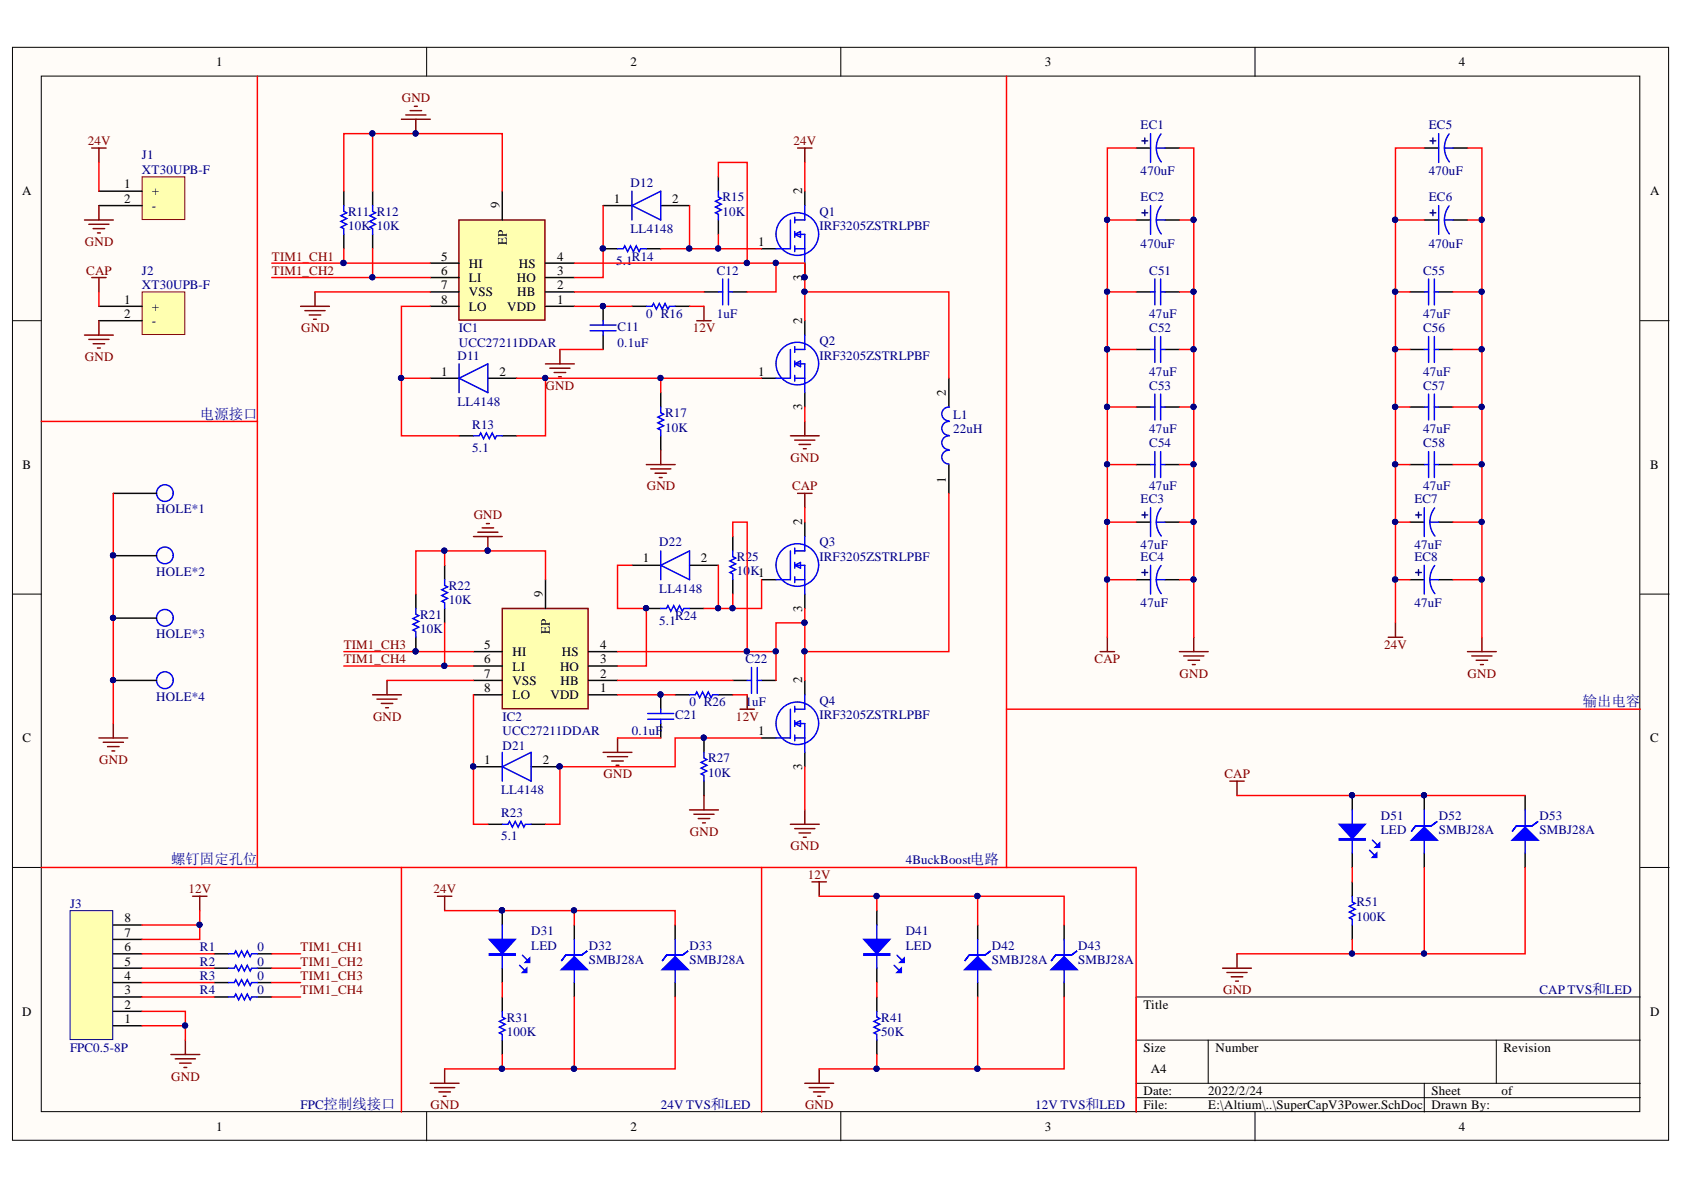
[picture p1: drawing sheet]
<svg xmlns="http://www.w3.org/2000/svg" width="297mm" height="210mm" viewBox="0 0 297 210" stroke-linecap="round" stroke-linejoin="round" font-family="sans-serif">
<defs><g id="words">
<g font-size="2.5" fill="#000080">
<text x="35.3" y="73.8">电源接口</text>
<text x="279.2" y="124.6">输出电容</text>
<text x="30.2" y="152.5">螺钉固定孔位</text>
</g>
<g font-size="2.3">
<text x="38.1" y="11.7">1</text>
<text x="111.2" y="11.7">2</text>
<text x="184.3" y="11.7">3</text>
<text x="257.3" y="11.7">4</text>
<text x="3.9" y="34.5">A</text>
<text x="21.9" y="33.2">1</text>
<text x="21.9" y="35.7">2</text>
<text x="26.8" y="34.5">+</text>
<text x="108.2" y="35.7">1</text>
<text x="118.6" y="35.7">2</text>
<text x="141.5" y="34.2" transform="rotate(-90 141.5 34.2)">2</text>
<text x="291.1" y="34.5">A</text>
<text x="26.8" y="37">-</text>
<text x="88.1" y="36.8" transform="rotate(-90 88.1 36.8)">9</text>
<text x="77.8" y="46">5</text>
<text x="82.7" y="47.2">HI</text>
<text x="89.4" y="43.3" transform="rotate(-90 89.4 43.3)">EP</text>
<text x="91.5" y="47.2">HS</text>
<text x="98.3" y="46">4</text>
<text x="133.7" y="43.4">1</text>
<text x="21.9" y="53.6">1</text>
<text x="77.8" y="53.6">8</text>
<text x="77.8" y="51">7</text>
<text x="77.8" y="48.5">6</text>
<text x="82.7" y="52.3">VSS</text>
<text x="82.7" y="49.8">LI</text>
<text x="91.2" y="49.8">HO</text>
<text x="91.3" y="52.3">HB</text>
<text x="98.3" y="53.6">1</text>
<text x="98.3" y="51">2</text>
<text x="98.3" y="48.5">3</text>
<text x="141.5" y="49.6" transform="rotate(-90 141.5 49.6)">3</text>
<text x="21.9" y="56.1">2</text>
<text x="26.8" y="54.8">+</text>
<text x="26.8" y="57.4">-</text>
<text x="82.7" y="54.8">LO</text>
<text x="89.5" y="54.8">VDD</text>
<text x="141.5" y="57.1" transform="rotate(-90 141.5 57.1)">2</text>
<text x="77.8" y="66.2">1</text>
<text x="88.1" y="66.2">2</text>
<text x="133.7" y="66.2">1</text>
<text x="166.9" y="69.8" transform="rotate(-90 166.9 69.8)">2</text>
<text x="141.5" y="72.4" transform="rotate(-90 141.5 72.4)">3</text>
<text x="4" y="82.7">B</text>
<text x="291.1" y="82.7">B</text>
<text x="166.9" y="85.2" transform="rotate(-90 166.9 85.2)">1</text>
<text x="141.5" y="92.6" transform="rotate(-90 141.5 92.6)">2</text>
<text x="113.4" y="99.2">1</text>
<text x="123.6" y="99.2">2</text>
<text x="95.7" y="105.3" transform="rotate(-90 95.7 105.3)">9</text>
<text x="141.5" y="108" transform="rotate(-90 141.5 108)">3</text>
<text x="97" y="111.8" transform="rotate(-90 97 111.8)">EP</text>
<text x="85.4" y="119.5">7</text>
<text x="85.4" y="117">6</text>
<text x="85.4" y="114.5">5</text>
<text x="90.4" y="118.3">LI</text>
<text x="90.4" y="115.7">HI</text>
<text x="98.8" y="118.3">HO</text>
<text x="99.1" y="115.7">HS</text>
<text x="105.9" y="119.5">2</text>
<text x="105.9" y="117">3</text>
<text x="105.9" y="114.5">4</text>
<text x="85.4" y="122.1">8</text>
<text x="90.4" y="123.3">LO</text>
<text x="90.4" y="120.8">VSS</text>
<text x="97.1" y="123.3">VDD</text>
<text x="98.9" y="120.8">HB</text>
<text x="105.9" y="122.1">1</text>
<text x="141.5" y="120.6" transform="rotate(-90 141.5 120.6)">2</text>
<text x="4" y="130.9">C</text>
<text x="133.7" y="129.7">1</text>
<text x="291.1" y="130.9">C</text>
<text x="85.4" y="134.7">1</text>
<text x="95.7" y="134.7">2</text>
<text x="141.5" y="135.8" transform="rotate(-90 141.5 135.8)">3</text>
<text x="22" y="167.8">6</text>
<text x="22" y="165.2">7</text>
<text x="22" y="162.6">8</text>
<text x="22" y="172.8">4</text>
<text x="22" y="170.3">5</text>
<text x="3.9" y="179.2">D</text>
<text x="22" y="177.9">2</text>
<text x="22" y="175.4">3</text>
<text x="201.7" y="177.9">Title</text>
<text x="291.1" y="179.2">D</text>
<text x="22" y="180.5">1</text>
<text x="201.7" y="185.5">Size</text>
<text x="214.4" y="185.5">Number</text>
<text x="265.2" y="185.5">Revision</text>
<text x="203" y="189.3">A4</text>
<text x="201.7" y="193.1">Date:</text>
<text x="201.7" y="195.7">File:</text>
<text x="213.1" y="193.1">2022/2/24</text>
<text x="213.1" y="195.7">E:\Altium\..\SuperCapV3Power.SchDoc</text>
<text x="252.5" y="193.1">Sheet</text>
<text x="252.5" y="195.7">Drawn By:</text>
<text x="264.8" y="193.1">of</text>
<text x="38.1" y="199.5">1</text>
<text x="111.2" y="199.5">2</text>
<text x="184.3" y="199.5">3</text>
<text x="257.3" y="199.5">4</text>
</g>
<g font-size="2.3" fill="#800000">
<text x="70.9" y="18">GND</text>
<text x="15.5" y="25.6">24V</text>
<text x="140" y="25.6">24V</text>
<text x="15" y="43.4">GND</text>
<text x="48" y="46">TIM1_CH1</text>
<text x="15.2" y="48.5">CAP</text>
<text x="48" y="48.5">TIM1_CH2</text>
<text x="53.1" y="58.6">GND</text>
<text x="122.2" y="58.6">12V</text>
<text x="15" y="63.7">GND</text>
<text x="96.2" y="68.8">GND</text>
<text x="139.5" y="81.4">GND</text>
<text x="114.1" y="86.5">GND</text>
<text x="139.7" y="86.5">CAP</text>
<text x="83.6" y="91.6">GND</text>
<text x="60.6" y="114.5">TIM1_CH3</text>
<text x="60.6" y="117">TIM1_CH4</text>
<text x="193.1" y="117">CAP</text>
<text x="208" y="119.5">GND</text>
<text x="244.2" y="114.5">24V</text>
<text x="258.9" y="119.5">GND</text>
<text x="65.8" y="127.1">GND</text>
<text x="129.8" y="127.1">12V</text>
<text x="17.5" y="134.7">GND</text>
<text x="106.5" y="137.3">GND</text>
<text x="216" y="137.3">CAP</text>
<text x="121.7" y="147.4">GND</text>
<text x="139.5" y="150">GND</text>
<text x="142.5" y="155">12V</text>
<text x="33.2" y="157.6">12V</text>
<text x="76.5" y="157.6">24V</text>
<text x="53" y="167.8">TIM1_CH1</text>
<text x="53" y="170.3">TIM1_CH2</text>
<text x="53" y="172.8">TIM1_CH3</text>
<text x="53" y="175.4">TIM1_CH4</text>
<text x="215.7" y="175.4">GND</text>
<text x="30.2" y="190.6">GND</text>
<text x="75.9" y="195.7">GND</text>
<text x="142" y="195.7">GND</text>
</g>
<g font-size="2.3" fill="#000080">
<text x="201.2" y="22.8">EC1</text>
<text x="252" y="22.8">EC5</text>
<text x="25" y="28.1">J1</text>
<text x="25" y="30.7">XT30UPB-F</text>
<text x="111.2" y="32.9">D12</text>
<text x="127.4" y="35.5">R15</text>
<text x="201.2" y="35.5">EC2</text>
<text x="201.2" y="30.9">470uF</text>
<text x="252" y="30.9">470uF</text>
<text x="252" y="35.5">EC6</text>
<text x="61.4" y="38">R11 R12</text>
<text x="61.4" y="40.6">10K 10K</text>
<text x="111.2" y="41.1">LL4148</text>
<text x="127.4" y="38">10K</text>
<text x="144.5" y="38">Q1</text>
<text x="144.5" y="40.6">IRF3205ZSTRLPBF</text>
<text x="108.7" y="46.7">5.1</text>
<text x="111.5" y="46">R14</text>
<text x="201.2" y="43.7">470uF</text>
<text x="252" y="43.7">470uF</text>
<text x="25" y="51">XT30UPB-F</text>
<text x="25" y="48.5">J2</text>
<text x="126.4" y="48.5">C12</text>
<text x="202.7" y="48.5">C51</text>
<text x="251" y="48.5">C55</text>
<text x="80.9" y="58.6">IC1</text>
<text x="108.9" y="58.4">C11</text>
<text x="114" y="56.1">0 R16</text>
<text x="126.4" y="56.1">1uF</text>
<text x="202.7" y="58.6">C52</text>
<text x="202.7" y="56.1">47uF</text>
<text x="251" y="58.6">C56</text>
<text x="251" y="56.1">47uF</text>
<text x="80.7" y="63.4">D11</text>
<text x="80.9" y="61.2">UCC27211DDAR</text>
<text x="108.9" y="61.2">0.1uF</text>
<text x="144.5" y="60.9">Q2</text>
<text x="144.5" y="63.4">IRF3205ZSTRLPBF</text>
<text x="80.7" y="71.6">LL4148</text>
<text x="202.7" y="68.8">C53</text>
<text x="202.7" y="66.2">47uF</text>
<text x="251" y="68.8">C57</text>
<text x="251" y="66.2">47uF</text>
<text x="83.3" y="75.6">R13</text>
<text x="117.3" y="73.6">R17</text>
<text x="117.3" y="76.1">10K</text>
<text x="168.1" y="73.8">L1</text>
<text x="168.1" y="76.4">22uH</text>
<text x="202.7" y="76.4">47uF</text>
<text x="251" y="76.4">47uF</text>
<text x="83.3" y="79.7">5.1</text>
<text x="202.7" y="78.9">C54</text>
<text x="251" y="78.9">C58</text>
<text x="201.2" y="88.8">EC3</text>
<text x="202.7" y="86.5">47uF</text>
<text x="249.5" y="88.8">EC7</text>
<text x="251" y="86.5">47uF</text>
<text x="27.6" y="90.6">HOLE*1</text>
<text x="27.6" y="101.5">HOLE*2</text>
<text x="116.3" y="96.4">D22</text>
<text x="130" y="98.9">R25</text>
<text x="130" y="101.5">10</text>
<text x="132.4" y="101.5">K1</text>
<text x="144.5" y="96.4">Q3</text>
<text x="144.5" y="98.9">IRF3205ZSTRLPBF</text>
<text x="201.2" y="98.9">EC4</text>
<text x="201.2" y="96.9">47uF</text>
<text x="249.5" y="98.9">EC8</text>
<text x="249.5" y="96.9">47uF</text>
<text x="79.2" y="104.1">R22</text>
<text x="79.2" y="106.6">10K</text>
<text x="116.3" y="104.6">LL4148</text>
<text x="201.2" y="107.1">47uF</text>
<text x="249.5" y="107.1">47uF</text>
<text x="27.6" y="112.6">HOLE*3</text>
<text x="74.1" y="109.1">R21</text>
<text x="74.1" y="111.7">10K</text>
<text x="116.3" y="110.2">5.1</text>
<text x="119.1" y="109.4">R24</text>
<text x="131.5" y="117">C22</text>
<text x="27.6" y="123.6">HOLE*4</text>
<text x="121.6" y="124.6">0 R26</text>
<text x="131.5" y="124.6">1uF</text>
<text x="144.5" y="124.4">Q4</text>
<text x="88.6" y="127.1">IC2</text>
<text x="88.6" y="129.7">UCC27211DDAR</text>
<text x="111.5" y="129.7">0.1uF</text>
<text x="119.1" y="126.9">C21</text>
<text x="144.5" y="126.9">IRF3205ZSTRLPBF</text>
<text x="88.6" y="132.2">D21</text>
<text x="124.9" y="134.5">R27</text>
<text x="124.9" y="137">10K</text>
<text x="88.4" y="140.1">LL4148</text>
<text x="88.4" y="144.1">R23</text>
<text x="88.4" y="148.2">5.1</text>
<text x="243.6" y="144.6">D51</text>
<text x="243.6" y="147.2">LED</text>
<text x="253.8" y="144.6">D52</text>
<text x="253.8" y="147.2">SMBJ28A</text>
<text x="271.6" y="144.6">D53</text>
<text x="271.6" y="147.2">SMBJ28A</text>
<text x="159.8" y="152.5">4BuckBoost电路</text>
<text x="12.3" y="160.1">J3</text>
<text x="239.2" y="159.8">R51</text>
<text x="35.3" y="167.8">R1</text>
<text x="45.4" y="167.8">0</text>
<text x="93.7" y="165">D31</text>
<text x="93.7" y="167.5">LED</text>
<text x="103.9" y="167.5">D32</text>
<text x="121.6" y="167.5">D33</text>
<text x="159.8" y="165">D41</text>
<text x="159.8" y="167.5">LED</text>
<text x="175" y="167.5">D42</text>
<text x="190.2" y="167.5">D43</text>
<text x="239.2" y="162.4">100K</text>
<text x="35.3" y="170.3">R2</text>
<text x="35.3" y="172.8">R3</text>
<text x="45.4" y="170.3">0</text>
<text x="45.4" y="172.8">0</text>
<text x="103.9" y="170.1">SMBJ28A</text>
<text x="121.6" y="170.1">SMBJ28A</text>
<text x="175" y="170.1">SMBJ28A</text>
<text x="190.2" y="170.1">SMBJ28A</text>
<text x="35.3" y="175.4">R4</text>
<text x="45.4" y="175.4">0</text>
<text x="271.6" y="175.4">CAP TVS和LED</text>
<text x="12.3" y="185.5">FPC0.5-8P</text>
<text x="89.4" y="180.2">R31</text>
<text x="89.4" y="182.7">100K</text>
<text x="155.4" y="180.2">R41</text>
<text x="155.4" y="182.7">50K</text>
<text x="53" y="195.7">FPC控制线接口</text>
<text x="116.5" y="195.7">24V TVS和LED</text>
<text x="182.6" y="195.7">12V TVS和LED</text>
</g>
</g></defs>
<g fill="#fffcf8" stroke="#000" stroke-width=".18">
<path d="M2.2 8.3h292.1v192.8h-292.1z"/>
<path d="M7.3 13.4h281.9v182.7h-281.9z"/>
</g>
<g fill="none" stroke="#000" stroke-width=".18">
<path d="M75.3 8.3v5.1M148.3 8.3v5.1M221.4 8.3v5.1M2.2 56.6h5.1M289.3 56.6h5.1M2.2 104.8h5.1M289.3 104.8h5.1M2.2 153h5.1M289.3 153h5.1M289.3 175.9h-88.9v20.3M75.3 196.2v5M148.3 196.2v5"/>
<path d="M200.4 183.5h88.9M200.4 191.1h88.9M200.4 193.6h88.9M213.1 183.5v7.6M221.4 196.2v5M251.2 191.1v5.1M263.9 183.5v7.6"/>
</g>
<path d="M80.9 38.8h15.2v17.7h-15.2z" fill="#ffffb0" stroke="#800000" stroke-width=".25"/>
<path d="M88.6 33.7v5.1M75.9 54h5.1M75.9 51.5h5.1M75.9 49h5.1M75.9 46.4h5.1M96.2 54h5.1M96.2 51.5h5.1M96.2 49h5.1M96.2 46.4h5.1" fill="none" stroke="#000" stroke-width=".25"/>
<path d="M88.6 107.3h15.1v17.7h-15.1z" fill="#ffffb0" stroke="#800000" stroke-width=".25"/>
<g fill="none" stroke="#000" stroke-width=".25">
<path d="M60.6 33.7v2.6M65.7 33.7v2.6M106.4 36.3h5.1M116.5 36.3h5.1M126.7 31.2v2.5M126.7 38.8v2.5M142 33.7v2.6M60.6 41.3v2.6M65.7 41.3v2.6M106.4 43.9h2.5M106.4 54v2.6M106.4 59.1v2.5"/>
<path d="M111.5 54h2.5M114 43.9h2.5M119.1 54h2.5M124.2 51.5h2.5M129.3 51.5h2.5M134.3 43.9h2.6M142 46.4v2.6M142 56.6v2.5M200.4 51.5h2.5M205.5 51.5h2.5M248.7 51.5h2.5M253.8 51.5h2.5"/>
<path d="M75.9 66.7h5.1M81 76.9h2.5M86.1 66.7h5M88.6 76.9h2.5M116.5 69.3v2.5M116.5 76.9v2.5M134.3 66.7h2.6M142 69.3v2.5M167.4 66.7v5.1M200.4 71.8h2.5M200.4 61.6h2.5M205.5 71.8h2.5"/>
<path d="M205.5 61.6h2.5M248.7 71.8h2.5M248.7 61.6h2.5M253.8 71.8h2.5M253.8 61.6h2.5M78.4 99.7v2.6M111.5 99.7h5M121.6 99.7h5.1M129.3 94.6v2.6M142 92.1v2.5M167.4 81.9v5.1M200.4 92.1h2.5"/>
<path d="M200.4 81.9h2.5M205.5 92.1h2.5M205.5 81.9h2.5M248.7 92.1h2.5M248.7 81.9h2.5M253.8 92.1h2.5M253.8 81.9h2.5M73.3 104.8v2.5M73.3 112.4v2.5M78.4 107.3v2.6M83.5 117.5h5.1M83.5 114.9h5.1"/>
<path d="M96.2 102.3v5M103.8 117.5h5.1M103.8 114.9h5.1M114 107.3h2.5M121.6 107.3h2.6M129.3 102.3v2.5M134.3 102.3h2.6M142 104.8v2.5M200.4 102.3h2.5M205.5 102.3h2.5M248.7 102.3h2.5M253.8 102.3h2.5"/>
<path d="M83.5 122.6h5.1M83.5 120h5.1M83.5 135.2h5.1M93.7 135.2h5.1M103.8 122.6h5.1M103.8 120h5.1M116.5 122.6v2.5M116.5 127.6v2.6M119.1 122.6h2.5M124.2 130.2v2.5M124.2 137.8v2.5M126.7 122.6h2.6"/>
<path d="M129.3 120h2.5M134.3 120h2.6M134.3 130.2h2.6M142 120v2.6M142 132.7v2.5M86.1 145.4h2.5M93.7 145.4h2.5M88.6 160.6v2.6M88.6 170.8v2.5"/>
</g>
<g fill="none" stroke="#800000" stroke-width=".25">
<path d="M72.3 19.5h2.1M73.1 18.8h.5M70.8 21h5.1M71.6 20.3h3.5M73.3 21v2.6M140.7 26.1h2.5M142 26.1v2.6M53 54h5.1M53.8 54.8h3.5M54.5 55.6h2.1M55.3 56.3h.5M55.6 51.5v2.5"/>
<path d="M122.9 56.6h2.5M124.2 54v2.6M116.5 79.4v2.5M139.4 76.9h5.1M140.2 77.6h3.5M140.9 78.4h2.1M141.7 79.2h.5M142 74.3v2.6M83.5 94.6h5.1M84.3 93.9h3.5M85 93.1h2.1M85.8 92.4h.5"/>
<path d="M86.1 94.6v2.6M114 81.9h5.1M114.8 82.7h3.5M115.5 83.5h2.1M116.3 84.2h.5M140.7 87h2.5M142 87v2.6M194.1 114.9h2.5M195.3 112.4v2.5M208 114.9h5.1M208.8 115.7h3.5M209.6 116.5h2"/>
<path d="M210.3 117.2h.5M210.6 112.4v2.5M244.9 112.4h2.5M246.1 109.9v2.5M258.8 114.9h5.1M259.6 115.7h3.6M260.4 116.5h2M261.1 117.2h.5M261.4 112.4v2.5M65.7 122.6h5.1M66.5 123.3h3.5M67.3 124.1h2"/>
<path d="M68 124.8h.5M68.3 120v2.6M130.5 125.1h2.6M131.8 122.6v2.5M216.9 137.8h2.6M218.2 137.8v2.5M77.2 158.1h2.5M78.4 158.1v2.5M121.6 142.9h5.1M122.4 143.6h3.6M123.2 144.4h2M123.9 145.1h.5"/>
<path d="M124.2 140.3v2.6M139.4 145.4h5.1M140.2 146.2h3.5M140.9 146.9h2.1M141.7 147.7h.5M142 142.9v2.5M143.2 155.5h2.6M144.5 155.5v2.6M215.7 170.8h5M216.4 171.5h3.6M217.2 172.3h2M217.9 173.1h.5"/>
<path d="M218.2 168.2v2.6M75.9 191.1h5.1M76.7 191.8h3.5M77.4 192.6h2M78.2 193.4h.5M78.4 188.5v2.6M142 191.1h5M142.7 191.8h3.6M143.5 192.6h2M144.2 193.4h.6M144.5 188.5v2.6"/>
</g>
<g fill="#000080" stroke="#000080" stroke-width=".18">
<circle cx="73.3" cy="23.5" r=".46"/>
<circle cx="86" cy="97.1" r=".46"/>
<circle cx="73.3" cy="114.9" r=".46"/>
<circle cx="141.9" cy="48.9" r=".46"/>
<circle cx="106.3" cy="54" r=".46"/>
<circle cx="106.3" cy="43.8" r=".46"/>
<circle cx="124.1" cy="130.1" r=".46"/>
<circle cx="83.5" cy="135.2" r=".46"/>
<circle cx="98.7" cy="135.2" r=".46"/>
<circle cx="116.5" cy="122.5" r=".46"/>
<circle cx="114" cy="107.3" r=".46"/>
<circle cx="88.5" cy="160.6" r=".46"/>
</g>
<g fill="none" stroke="#00f" stroke-width=".25">
<path d="M60.6 36.3v1l.6 .2-1.1 .5 1.1 .5-1.1 .6 1.1 .5-1.1 .5 .5 .2v1M65.7 36.3v1l.5 .2-1 .5 1 .5-1 .6 1 .5-1 .5 .5 .2v1M111.5 36.3l5-2.6v5.1zM111.5 33.7v5.1M126.7 33.7v1l.5 .3-1 .5 1 .5-1 .5 1 .5-1 .5 .5 .3v1M139.4 38.8v5.1h-2.5M140.2 38.3v1M142 36.3v2.5h-1.8M104.1 57.3h4.6M104.1 58.3h4.6M106.4 56.6v.7M106.4 58.3v.8"/>
<path d="M108.9 43.9h1l.3-.5 .5 1 .5-1 .5 1 .5-1 .5 1 .3-.5h1M114 54h1l.3-.5 .5 1 .5-1 .5 1 .5-1 .5 1 .3-.5h1M126.7 51.5h.8M127.5 49.2v4.6M128.5 51.5h.8M128.5 49.2v4.6M140.2 41.3h1.8v5.1M140.2 43.9h1.8M140.2 40.8v1M140.2 43.4v1M140.2 41.3l1-.5v1zM142 59.1v2.5h-1.8"/>
<path d="M202.9 51.5h.8M203.7 49.2v4.6M203.7 59.4v4.5M204.7 51.5h.8M204.7 49.2v4.6M204.7 59.4v4.5M251.2 51.5h.8M252 49.2v4.6M252 59.4v4.5M253 51.5h.8M253 49.2v4.6M253 59.4v4.5"/>
<path d="M81 66.7l5.1-2.5v5.1zM81 64.2v5.1M83.5 76.9h1l.3-.5 .5 1 .5-1 .5 1 .5-1 .5 1 .3-.5h1M116.5 71.8v1l.6 .3-1.1 .5 1.1 .5-1.1 .5 1.1 .5-1.1 .5 .5 .3v1M139.4 61.6v5.1h-2.5M140.2 64.2h1.8v5.1M140.2 61.1v1.1M140.2 63.7v1M140.2 66.2v1M140.2 64.2l1-.5v1zM140.2 66.7h1.8M167.5 79.4a1.22 1.22 0 0 0-1.4 1.2 1.22 1.22 0 0 0 1.3 1.2"/>
<path d="M167.5 76.9a1.22 1.22 0 0 0-1.4 1.1 1.22 1.22 0 0 0 1.3 1.3M167.5 74.3a1.23 1.23 0 0 0-1.4 1.2 1.23 1.23 0 0 0 1.3 1.3M167.5 71.8a1.22 1.22 0 0 0-1.4 1.2 1.22 1.22 0 0 0 1.3 1.2M202.9 61.6h.8M202.9 71.8h.8M203.7 69.5v4.6M203.7 79.7v4.5M204.7 61.6h.8M204.7 69.5v4.6M204.7 79.7v4.5M204.7 71.8h.8M251.2 61.6h.8"/>
<path d="M251.2 71.8h.8M252 69.5v4.6M252 79.7v4.5M253 61.6h.8M253 71.8h.8M253 69.5v4.6M253 79.7v4.5M116.5 97.2v5.1M116.5 99.7l5.1-2.5v5.1zM129.3 97.2v1l.5 .2-1.1 .6 1.1 .5-1.1 .5 1.1 .5-1.1 .5 .6 .2v1.1M139.4 97.2v5.1h-2.5M140.2 99.7h1.8v5.1"/>
<path d="M140.2 96.7v1M140.2 99.2v1M140.2 99.7l1-.5v1zM142 94.6v2.6h-1.8M202.9 89.6v5M202.9 99.7v5.1M202.9 81.9h.8M204 92.1h1.5M204 92.1a4 4 0 0 0 .8 2.5M204.7 81.9h.8M204.8 89.6a4 4 0 0 0-.8 2.5M204.8 99.8a4 4 0 0 0-.8 2.5"/>
<path d="M251.2 81.9h.8M251.2 89.6v5M251.2 99.7v5.1M252.2 92.1a4 4 0 0 0 .9 2.5M252.2 92.1h1.6M253 81.9h.8M253.1 89.6a4 4 0 0 0-.9 2.5M253.1 99.7a4 4 0 0 0-.9 2.6M73.3 107.3v1l.6 .3-1.1 .5 1.1 .5-1.1 .5 1.1 .5-1.1 .5 .5 .3v1M78.4 102.3v1l.5 .2-1 .5 1 .5-1 .5 1 .6-1 .5 .5 .2v1M116.5 107.3h1.1l.2-.5 .5 1 .5-1 .5 1 .6-1 .5 1 .2-.5h1M132.6 117.7v4.6"/>
<path d="M133.6 117.7v4.6M140.2 101.7v1.1M140.2 102.3h1.8M204 102.3h1.5M204 102.3a4 4 0 0 0 .8 2.4M252.2 102.3a4 4 0 0 0 .9 2.4M252.2 102.3h1.6M88.6 135.2l5.1-2.5v5.1zM88.6 132.7v5.1M114.3 125.9h4.5M114.3 126.9h4.5M116.5 125.1v.8"/>
<path d="M116.5 126.9v.7M121.6 122.6h1l.3-.6 .5 1.1 .5-1.1 .5 1.1 .5-1.1 .5 1.1 .3-.5h1M124.2 132.7v1l.5 .3-1 .5 1 .5-1 .5 1 .5-1 .5 .5 .3v1M131.8 120h.8M133.6 120h.7M139.4 125.1v5.1h-2.5M140.2 127.6h1.8v5.1M140.2 124.6v1M140.2 127.1v1M140.2 129.7v1M140.2 127.6l1-.5v1zM140.2 130.2h1.8"/>
<path d="M142 122.6v2.5h-1.8M88.6 145.4h1l.3-.5 .5 1 .5-1 .5 1 .5-1 .5 1 .3-.5h1M88.6 163.2v7.6M91.6 170.3l1.1 1M92.2 168.5l1 1"/>
<circle cx="140.6" cy="41.3" r="3.8"/>
<circle cx="140.6" cy="64.1" r="3.8"/>
<circle cx="140.6" cy="99.7" r="3.8"/>
<circle cx="140.6" cy="127.6" r="3.8"/>
</g>
<path d="M201.4 90.8h1M201.9 90.3v1M249.7 90.8h1M250.2 90.3v1M201.4 101h1M201.9 100.5v1M249.7 101h1M250.2 100.5v1" fill="none" stroke="#0c0087" stroke-width=".25"/>
<path d="M86.3 165.7h4.6l-2.3 2.5z" fill="#00f"/>
<path d="M86.3 165.7h4.6l-2.3 2.5zM86.3 168.2h4.6v.3h-4.6zM86.3 168.4h4.6" fill="none" stroke="#00f" stroke-width=".25"/>
<path d="M92.2 171.5l.7-.7v.7z" fill="#00f"/>
<path d="M92.2 171.5l.7-.7v.7z" fill="none" stroke="#00f" stroke-width=".25"/>
<path d="M92.7 169.8l.7-.8v.8z" fill="#00f"/>
<path d="M238.5 142.9v7.6M241.6 150l1 1M242.1 148.2l1 1M92.7 169.8l.7-.8v.8z" fill="none" stroke="#00f" stroke-width=".25"/>
<g fill="#000080" stroke="#000080" stroke-width=".18">
<circle cx="88.5" cy="160.6" r=".46"/>
<circle cx="238.5" cy="140.3" r=".46"/>
</g>
<path d="M238.5 140.3v2.6M238.5 150.5v2.5" fill="none" stroke="#000" stroke-width=".25"/>
<path d="M236.2 145.4h4.6l-2.3 2.5z" fill="#00f"/>
<path d="M236.2 145.4h4.6l-2.3 2.5zM236.2 147.9h4.6v.3h-4.6zM236.2 148.1h4.6" fill="none" stroke="#00f" stroke-width=".25"/>
<path d="M242.1 151.2l.7-.7v.7z" fill="#00f"/>
<path d="M242.1 151.2l.7-.7v.7z" fill="none" stroke="#00f" stroke-width=".25"/>
<path d="M242.6 149.5l.7-.8v.8z" fill="#00f"/>
<path d="M242.6 149.5l.7-.8v.8zM154.7 163.2v7.6M157.7 170.3l1 1M158.2 168.5l1 1" fill="none" stroke="#00f" stroke-width=".25"/>
<circle cx="238.5" cy="140.3" r=".46" fill="#000080" stroke="#000080" stroke-width=".18"/>
<path d="M154.7 160.6v2.6M154.7 170.8v2.5" fill="none" stroke="#000" stroke-width=".25"/>
<path d="M152.4 165.7h4.6l-2.3 2.5z" fill="#00f"/>
<path d="M152.4 165.7h4.6l-2.3 2.5zM152.4 168.2h4.6v.3h-4.6zM152.4 168.4h4.6" fill="none" stroke="#00f" stroke-width=".25"/>
<path d="M158.2 171.5l.8-.7v.7z" fill="#00f"/>
<path d="M158.2 171.5l.8-.7v.7z" fill="none" stroke="#00f" stroke-width=".25"/>
<path d="M158.7 169.8l.8-.8v.8z" fill="#00f"/>
<path d="M238.5 158.1v1l.5 .3-1 .5 1 .5-1 .5 1 .5-1 .5 .5 .2v1.1M88.6 178.4v1l.5 .3-1 .5 1 .5-1 .5 1 .5-1 .5 .5 .3v1M101.3 165.7v7.6M154.7 178.4v1l.5 .3-1 .5 1 .5-1 .5 1 .5-1 .5 .5 .3v1M158.7 169.8l.8-.8v.8z" fill="none" stroke="#00f" stroke-width=".25"/>
<path d="M238.5 155.5v2.6M88.6 175.9v2.5M101.3 163.2v2.5M101.3 173.3v2.6M154.7 175.9v2.5M238.5 163.2v2.5M88.6 183.5v2.5M154.7 183.5v2.5" fill="none" stroke="#000" stroke-width=".25"/>
<path d="M99 171l2.3-2.3 2.3 2.3z" fill="#00f"/>
<path d="M99 171l2.3-2.3 2.3 2.3zM99.8 168.5h2.8l1-.8-1 .8h-2.8l-.8 1zM119.1 165.7v7.6" fill="none" stroke="#00f" stroke-width=".25"/>
<path d="M119.1 163.2v2.5M119.1 173.3v2.6" fill="none" stroke="#000" stroke-width=".25"/>
<path d="M116.8 171l2.3-2.3 2.3 2.3z" fill="#00f"/>
<path d="M251.2 142.9v7.6M116.8 171l2.3-2.3 2.3 2.3zM117.6 168.5h2.8l1-.8-1 .8h-2.8l-.8 1z" fill="none" stroke="#00f" stroke-width=".25"/>
<path d="M251.2 140.3v2.6M251.2 150.5v2.5" fill="none" stroke="#000" stroke-width=".25"/>
<circle cx="251.2" cy="140.3" r=".46" fill="#000080" stroke="#000080" stroke-width=".18"/>
<path d="M248.9 148.2l2.3-2.3 2.3 2.3z" fill="#00f"/>
<path d="M248.9 148.2l2.3-2.3 2.3 2.3zM249.7 145.7h2.8l1-.8-1 .8h-2.8l-.8 1zM269 142.9v7.6" fill="none" stroke="#00f" stroke-width=".25"/>
<circle cx="251.2" cy="140.3" r=".46" fill="#000080" stroke="#000080" stroke-width=".18"/>
<path d="M269 140.3v2.6M269 150.5v2.5" fill="none" stroke="#000" stroke-width=".25"/>
<path d="M266.7 148.2l2.3-2.3 2.3 2.3z" fill="#00f"/>
<path d="M266.7 148.2l2.3-2.3 2.3 2.3zM267.5 145.7h2.8l1-.8-1 .8h-2.8l-.8 1zM172.5 165.7v7.6" fill="none" stroke="#00f" stroke-width=".25"/>
<path d="M172.5 163.2v2.5M172.5 173.3v2.6" fill="none" stroke="#000" stroke-width=".25"/>
<path d="M170.2 171l2.3-2.3 2.2 2.3z" fill="#00f"/>
<path d="M170.2 171l2.3-2.3 2.2 2.3zM170.9 168.5h2.8l1-.8-1 .8h-2.8l-.7 1zM187.7 165.7v7.6" fill="none" stroke="#00f" stroke-width=".25"/>
<path d="M187.7 163.2v2.5M187.7 173.3v2.6" fill="none" stroke="#000" stroke-width=".25"/>
<path d="M185.4 171l2.3-2.3 2.3 2.3z" fill="#00f"/>
<g fill="none" stroke="#00f" stroke-width=".25">
<path d="M202.9 23.6v5.1M202.9 36.3v5M204 38.8h1.5M204 26.1h1.5M204 38.8a4 4 0 0 0 .8 2.5M204 26.1a4 4 0 0 0 .8 2.5M204.8 23.6a4 4 0 0 0-.8 2.5M204.8 36.3a4 4 0 0 0-.8 2.5M253.8 23.6v5.1M253.8 36.3v5M254.8 38.8h1.5M254.8 26.1h1.5"/>
<path d="M254.8 38.8a4 4 0 0 0 .9 2.5M254.8 26.1a4 4 0 0 0 .9 2.5M255.6 23.6a4 4 0 0 0-.8 2.5M255.6 36.3a4 4 0 0 0-.8 2.5M185.4 171l2.3-2.3 2.3 2.3zM186.2 168.5h2.8l1-.8-1 .8h-2.8l-.8 1z"/>
</g>
<path d="M96.2 64.2h5.1M97 64.9h3.5M97.7 65.7h2.1M98.5 66.5h.5M98.8 61.6v2.6M106.4 132.7h5.1M107.1 133.5h3.6M107.9 134.2h2M108.7 135h.5M108.9 130.2v2.5" fill="none" stroke="#800000" stroke-width=".25"/>
<path d="M200.4 38.8h2.5M200.4 26.1h2.5M205.5 38.8h2.5M205.5 26.1h2.5M251.2 38.8h2.6M251.2 26.1h2.6M256.3 38.8h2.5M256.3 26.1h2.5" fill="none" stroke="#000" stroke-width=".25"/>
<path d="M201.4 37.5h1M201.4 24.8h1M201.9 24.3v1.1M201.9 37v1M252.2 37.5h1.1M252.2 24.8h1.1M252.8 24.3v1.1M252.8 37v1" fill="none" stroke="#0c0087" stroke-width=".25"/>
<path d="M25.1 31.2h7.5v7.5h-7.5z" fill="#ffffb0" stroke="#800000" stroke-width=".18"/>
<path d="M17.4 33.7h7.7M17.4 36.3h7.7" fill="none" stroke="#000" stroke-width=".25"/>
<path d="M25.1 51.5h7.5v7.5h-7.5z" fill="#ffffb0" stroke="#800000" stroke-width=".18"/>
<path d="M17.4 54h7.7M17.4 56.6h7.7M20 87h7.6M20 98h7.6M20 109h7.6M20 120h7.6" fill="none" stroke="#000" stroke-width=".25"/>
<g fill="none" stroke="#800000" stroke-width=".25">
<path d="M14.9 38.8h5.1M15.7 39.6h3.5M16.2 26.1h2.5M17.4 26.1v2.6M17.4 36.3v2.5M14.9 59.1h5.1M15.7 59.9h3.5M16.2 49h2.5M16.4 40.3h2.1M17.2 41.1h.5M17.4 49v2.5M17.4 56.6v2.5"/>
<path d="M16.4 60.6h2.1M17.2 61.4h.5M17.4 130.2h5.1M18.2 130.9h3.6M19 131.7h2M19.7 132.5h.5M20 127.6v2.6"/>
</g>
<g fill="none" stroke="#00f" stroke-width=".25">
<circle cx="29.1" cy="98" r="1.47"/>
<circle cx="29.1" cy="87" r="1.47"/>
<circle cx="29.1" cy="120" r="1.48"/>
<circle cx="29.1" cy="109" r="1.47"/>
</g>
<g fill="#000080" stroke="#000080" stroke-width=".18">
<circle cx="19.9" cy="98" r=".46"/>
<circle cx="19.9" cy="109" r=".46"/>
<circle cx="19.9" cy="120" r=".46"/>
</g>
<path d="M12.4 160.6h7.5v22.8h-7.5z" fill="#ffffb0" stroke="#000080" stroke-width=".18"/>
<g fill="none" stroke="#000" stroke-width=".25">
<path d="M20 178.4h5.1M20 175.9h5.1M20 173.3h5.1M20 170.8h5.1M20 168.2h5.1M20 165.7h5.1M20 163.2h5.1M37.8 175.9h2.5M37.8 173.3h2.5M37.8 170.8h2.5M37.8 168.2h2.5M45.4 175.9h2.5"/>
<path d="M45.4 173.3h2.5M45.4 170.8h2.5M45.4 168.2h2.5M20 180.9h5.1"/>
</g>
<path d="M34 158.1h2.5M35.2 158.1v2.5M30.2 186h5M30.9 186.8h3.6M31.7 187.5h2M32.4 188.3h.5M32.7 183.5v2.5" fill="none" stroke="#800000" stroke-width=".25"/>
<path d="M40.3 168.2h1l.3-.5 .5 1 .5-1 .5 1 .5-1 .5 1 .3-.5h1M40.3 170.8h1l.3-.5 .5 1 .5-1 .5 1 .5-1 .5 1 .3-.5h1M40.3 173.3h1l.3-.5 .5 1 .5-1 .5 1 .5-1 .5 1 .3-.5h1M40.3 175.9h1l.3-.6 .5 1.1 .5-1.1 .5 1.1 .5-1.1 .5 1.1 .3-.5h1" fill="none" stroke="#00f" stroke-width=".25"/>
<g fill="none" stroke="#f00" stroke-width=".25">
<path d="M45.4 13.4v60.9h-38.1M177.5 13.4v139.6h-132.1v-78.7M17.4 28.7v5M60.6 33.7v-10.1h28v10.1M65.7 23.6v10.1M106.4 36.3v12.7h-5.1M121.6 36.3v7.6M126.7 31.2v-2.5h5.1v17.7M142 28.7v5M200.4 38.8h-5.1v22.8M200.4 26.1h-5.1v12.7M208 26.1h2.6v25.4"/>
<path d="M208 38.8h2.6M246.1 38.8h5.1M251.2 26.1h-5.1v25.4M258.8 26.1h2.6v25.4M258.8 38.8h2.6M17.4 51.5v2.5M47.9 49h28M47.9 46.4h28M55.6 51.5h20.3M60.6 43.9v2.5M65.7 43.9v5.1M75.9 54h-5.1v12.7h5.1"/>
<path d="M101.3 54h10.2M101.3 46.4h40.7v10.2M101.3 51.5h22.9M116.5 43.9h17.8M121.6 54h2.6M126.7 41.3v2.6M136.9 46.4v5.1h-5.1M142 51.5h25.4v15.2M195.3 51.5h5.1M208 51.5h2.6v60.9M248.7 51.5h-2.6v58.4M256.3 51.5h5.1v60.9"/>
<path d="M70.8 66.7v10.2h10.2M91.1 66.7h43.2M96.2 66.7v10.2h-5.1M98.8 61.6h7.6M116.5 66.7v2.6M142 71.8v2.5M195.3 61.6v50.8M195.3 61.6h5.1M195.3 71.8h5.1M208 61.6h2.6M208 71.8h2.6M246.1 61.6h2.6"/>
<path d="M246.1 71.8h2.6M256.3 61.6h5.1M256.3 71.8h5.1M20 87v40.6M78.4 97.2v2.5M111.5 99.7h-2.6v7.6h5.1v10.2h-5.1M126.7 99.7v7.6h7.6v-5M129.3 94.6v-2.5h2.5v22.8h5.1M142 89.6v2.5M167.4 87v27.9h-25.4M195.3 81.9h5.1M195.3 92.1h5.1"/>
<path d="M208 81.9h2.6M208 92.1h2.6M246.1 81.9h2.6M246.1 92.1h2.6M256.3 81.9h5.1M256.3 92.1h5.1M60.6 114.9h22.9M60.6 117.5h22.9M78.4 109.9v7.6M96.2 102.3v-5.1h-22.9v7.6M108.9 114.9h22.9M124.2 107.3h2.5"/>
<path d="M129.3 104.8v2.5M142 109.9h-5.1v10.1M142 107.3v12.7M195.3 102.3h5.1M208 102.3h2.6M246.1 102.3h2.6M256.3 102.3h5.1M68.3 120h15.2M83.5 122.6v22.8h2.6M108.9 122.6h10.2M108.9 120h20.4M108.9 130.2h7.6"/>
<path d="M129.3 122.6h2.5M134.3 130.2h-15.2v5h-20.3v10.2h-2.6M142 135.2v7.7M177.5 125.1h111.8M7.3 153h38.1M70.8 153v43.2M134.3 153v43.2M144.5 158.1h28v5.1M154.7 158.1v2.5M172.5 158.1h15.2v5.1M177.5 153h22.9v43.2M218.2 140.3h50.8"/>
<path d="M238.5 153v2.5M251.2 153v15.2M269 153v15.2h-50.8M25.1 178.4h7.6v5.1M25.1 168.2h12.7M25.1 170.8h12.7M25.1 173.3h12.7M25.1 175.9h12.7M35.2 163.2v2.5h-10.1M35.2 160.6v2.6h-10.1M47.9 168.2h5.1M47.9 170.8h5.1"/>
<path d="M47.9 173.3h5.1M47.9 175.9h5.1M78.4 160.6h40.7v2.6M88.6 173.3v2.6M101.3 175.9v12.6h-22.9M101.3 160.6v2.6M119.1 175.9v12.6h-17.8M154.7 173.3v2.6M172.5 175.9v12.6M187.7 175.9v12.6h-43.2M238.5 165.7v2.5M25.1 180.9h7.6"/>
<path d="M88.6 186v2.5M154.7 186v2.5"/>
</g>
<g fill="#000080" stroke="#000080" stroke-width=".18">
<circle cx="60.6" cy="46.4" r=".47"/>
<circle cx="65.7" cy="48.9" r=".46"/>
<circle cx="65.7" cy="23.5" r=".46"/>
<circle cx="86" cy="97.1" r=".46"/>
<circle cx="78.4" cy="97.1" r=".46"/>
<circle cx="141.9" cy="51.4" r=".46"/>
<circle cx="141.9" cy="114.9" r=".46"/>
<circle cx="70.8" cy="66.7" r=".46"/>
<circle cx="96.2" cy="66.7" r=".46"/>
<circle cx="106.3" cy="54" r=".46"/>
<circle cx="106.3" cy="43.8" r=".46"/>
<circle cx="121.6" cy="43.8" r=".46"/>
<circle cx="126.7" cy="43.8" r=".46"/>
<circle cx="131.7" cy="46.4" r=".47"/>
<circle cx="136.8" cy="46.4" r=".46"/>
<circle cx="83.5" cy="135.2" r=".46"/>
<circle cx="116.5" cy="122.5" r=".46"/>
<circle cx="73.3" cy="114.9" r=".46"/>
<circle cx="78.4" cy="117.4" r=".47"/>
<circle cx="114" cy="107.3" r=".46"/>
<circle cx="129.2" cy="107.3" r=".46"/>
<circle cx="126.7" cy="107.3" r=".46"/>
<circle cx="131.7" cy="114.9" r=".46"/>
<circle cx="136.8" cy="114.9" r=".46"/>
<circle cx="195.3" cy="61.6" r=".46"/>
<circle cx="210.5" cy="61.6" r=".46"/>
<circle cx="195.3" cy="71.8" r=".46"/>
<circle cx="210.5" cy="71.8" r=".46"/>
<circle cx="210.5" cy="81.9" r=".46"/>
<circle cx="195.3" cy="81.9" r=".46"/>
<circle cx="195.3" cy="92" r=".46"/>
<circle cx="210.5" cy="92" r=".46"/>
<circle cx="210.5" cy="102.2" r=".46"/>
<circle cx="195.3" cy="102.2" r=".46"/>
<circle cx="246.1" cy="61.6" r=".47"/>
<circle cx="246.1" cy="71.8" r=".47"/>
<circle cx="246.1" cy="81.9" r=".46"/>
<circle cx="246.1" cy="92" r=".46"/>
<circle cx="246.1" cy="102.2" r=".47"/>
<circle cx="261.3" cy="61.6" r=".46"/>
<circle cx="261.3" cy="71.8" r=".46"/>
<circle cx="261.3" cy="81.9" r=".46"/>
<circle cx="261.3" cy="92" r=".46"/>
<circle cx="261.3" cy="102.2" r=".46"/>
<circle cx="101.2" cy="160.6" r=".46"/>
<circle cx="88.5" cy="160.6" r=".46"/>
<circle cx="101.2" cy="188.5" r=".47"/>
<circle cx="238.5" cy="140.3" r=".46"/>
<circle cx="251.2" cy="140.3" r=".46"/>
<circle cx="251.2" cy="168.2" r=".46"/>
<circle cx="172.4" cy="158" r=".47"/>
<circle cx="172.4" cy="188.5" r=".47"/>
<circle cx="116.5" cy="66.7" r=".46"/>
<circle cx="98.7" cy="135.2" r=".46"/>
<circle cx="124.1" cy="130.1" r=".46"/>
<circle cx="246.1" cy="51.4" r=".46"/>
<circle cx="261.3" cy="51.4" r=".46"/>
<circle cx="210.5" cy="51.4" r=".46"/>
<circle cx="19.9" cy="98" r=".46"/>
<circle cx="19.9" cy="109" r=".46"/>
<circle cx="19.9" cy="120" r=".46"/>
<circle cx="32.6" cy="180.9" r=".46"/>
<circle cx="35.2" cy="163.1" r=".46"/>
<circle cx="73.3" cy="23.5" r=".46"/>
<circle cx="141.9" cy="48.9" r=".46"/>
<circle cx="141.9" cy="109.8" r=".47"/>
<circle cx="88.5" cy="188.5" r=".47"/>
<circle cx="154.6" cy="188.5" r=".46"/>
<circle cx="154.6" cy="158" r=".46"/>
<circle cx="238.5" cy="168.2" r=".46"/>
<circle cx="195.3" cy="51.4" r=".46"/>
<circle cx="195.3" cy="38.8" r=".46"/>
<circle cx="210.5" cy="38.8" r=".46"/>
<circle cx="261.3" cy="38.8" r=".46"/>
<circle cx="246.1" cy="38.8" r=".47"/>
</g>
<use href="#words"/>
</svg>
